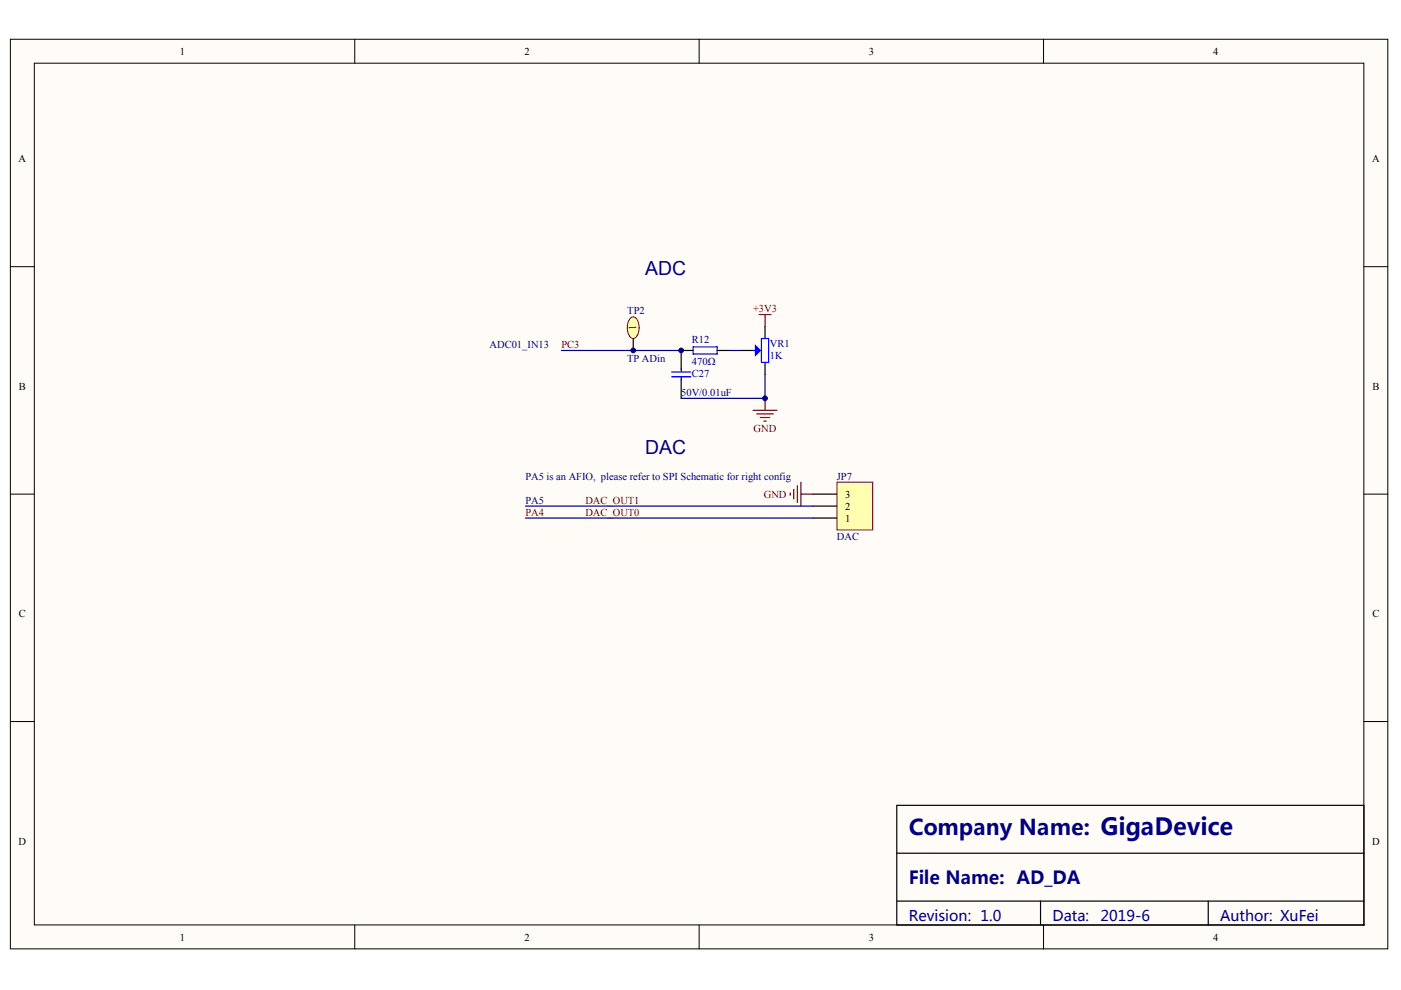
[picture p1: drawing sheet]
<svg xmlns="http://www.w3.org/2000/svg" width="297mm" height="210mm" viewBox="0 0 297 210" stroke-linecap="round" stroke-linejoin="round" font-family="sans-serif">
<defs><g id="words">
<text font-size="4.6" fill="#000080" x="192.7" y="177.1">Company Name: GigaDevice</text>
<g font-size="4.1" fill="#000080">
<text x="136.8" y="58.3">ADC</text>
<text x="136.8" y="96.3">DAC</text>
</g>
<text font-size="3.8" fill="#000080" x="192.7" y="187.5">File Name: AD_DA</text>
<g font-size="3.1" fill="#000080">
<text x="192.7" y="195.4">Revision: 1.0</text>
<text x="223.2" y="195.4">Data:</text>
<text x="233.3" y="195.4">2019-6</text>
<text x="258.7" y="195.4">Author: XuFei</text>
</g>
<g font-size="2.2">
<text x="38.2" y="11.6">1</text>
<text x="111.2" y="11.6">2</text>
<text x="184.2" y="11.6">3</text>
<text x="257.2" y="11.6">4</text>
<text x="4" y="34.4">A</text>
<text x="290.9" y="34.4">A</text>
<text x="134.9" y="70" transform="rotate(-90 134.9 70)">1</text>
<text x="4" y="82.6">B</text>
<text x="291" y="82.6">B</text>
<text x="179.2" y="105.5">3</text>
<text x="179.2" y="110.6">1</text>
<text x="179.2" y="108.1">2</text>
<text x="4" y="130.9">C</text>
<text x="291" y="130.9">C</text>
<text x="4" y="179.1">D</text>
<text x="290.9" y="179.1">D</text>
<text x="38.2" y="199.4">1</text>
<text x="111.2" y="199.4">2</text>
<text x="184.2" y="199.4">3</text>
<text x="257.2" y="199.4">4</text>
</g>
<g font-size="2.2" fill="#000080">
<text x="133" y="66.7">TP2</text>
<text x="103.8" y="73.8">ADC01_IN13</text>
<text x="133" y="76.9">TP ADin</text>
<text x="146.7" y="72.8">R12</text>
<text x="146.7" y="77.4">470Ω</text>
<text x="163.2" y="73.6">VR1</text>
<text x="163.2" y="76.1">1K</text>
<text x="144.4" y="84">50V/0.01uF</text>
<text x="146.7" y="79.9">C27</text>
<text x="111.4" y="101.7">PA5 is an AFIO, please refer to SPI Schematic for right config</text>
<text x="177.4" y="101.7">JP7</text>
<text x="111.4" y="106.8">PA5</text>
<text x="177.4" y="114.4">DAC</text>
</g>
<g font-size="2.2" fill="#800000">
<text x="159.7" y="66.2">+3V3</text>
<text x="119" y="73.8">PC3</text>
<text x="159.8" y="91.5">GND</text>
<text x="124.1" y="106.8">DAC_OUT1</text>
<text x="161.9" y="105.5">GND</text>
<text x="111.4" y="109.3">PA4</text>
<text x="124.1" y="109.3">DAC_OUT0</text>
</g>
</g></defs>
<g fill="#fffcf8" stroke="#000" stroke-width=".21">
<path d="M2.2 8.3h292v192.9h-292z"/>
<path d="M7.3 13.4h281.9v182.7h-281.9z"/>
</g>
<path d="M75.2 8.3v5.1M148.2 8.3v5.1M221.2 8.3v5.1M2.2 56.5h5.1M289.2 56.5h5.1M2.2 104.8h5.1M289.2 104.8h5.1M2.2 153h5.1M289.2 153h5.1M75.2 196.1v5.1M148.2 196.1v5.1M221.2 196.1v5.1" fill="none" stroke="#000" stroke-width=".21"/>
<path d="M147 74.3h-2.6v3.8M152 74.3h2.6M157.1 74.3h2.6M162.2 69.2v2.6M162.2 76.8v2.6M144.4 80.7v3.8M190.1 170.8h99.1v25.3h-99.1zM190.1 180.9h99.1M190.1 191.1h99.1M220.6 191.1v5M256.2 191.1v5" fill="none" stroke="#000" stroke-width=".25"/>
<path d="M160.9 66.7h2.6M162.2 66.7v2.5M159.7 87h5M160.4 87.8h3.6M161.2 88.5h2M161.9 89.3h.6M162.2 84.5v2.5" fill="none" stroke="#800000" stroke-width=".25"/>
<path d="M119 74.3h25.4M154.6 74.3h2.5M162.2 79.4v5.1h-17.8M111.4 107.3h61M111.4 109.8h61" fill="none" stroke="#000080" stroke-width=".25"/>
<path d="M142.4 78.9h4.1M142.4 79.9h4.1M144.4 78.1v.8M144.4 79.9v.8M147 73.5h5v1.6h-5zM159.7 74.3h1.7M161.4 71.8h1.6v5h-1.6z" fill="none" stroke="#00f" stroke-width=".25"/>
<path d="M160.2 73.3l1 1-1 1z" fill="#00f" stroke="#00f" stroke-width=".25"/>
<path d="M133.6 67.5a.88 .88 0 0 1 .9-.3 .88 .88 0 0 1 .6 .7 3.2 3.2 0 0 1-.5 3.8 1.09 1.09 0 0 1-1.4-1.1 3.5 3.5 0 0 1 .4-3.1z" fill="#ffffb0" stroke="#800000" stroke-width=".21"/>
<path d="M134.3 71.8v2.5" fill="none" stroke="#000" stroke-width=".25"/>
<path d="M177.4 102.2h7.6v10.2h-7.6z" fill="#ffffb0" stroke="#800000" stroke-width=".21"/>
<path d="M172.4 109.8h5M172.4 107.3h5M172.4 104.8h5" fill="none" stroke="#000" stroke-width=".25"/>
<path d="M167.5 104.5v.5M168.3 103.7v2.1M169.1 103v3.5M169.8 102.2v5.1M169.8 104.8h2.6" fill="none" stroke="#800000" stroke-width=".25"/>
<g fill="#000080" stroke="#000080" stroke-width=".21">
<circle cx="134.3" cy="74.3" r=".5"/>
<circle cx="144.4" cy="74.3" r=".5"/>
<circle cx="162.2" cy="84.4" r=".5"/>
</g>
<use href="#words"/>
</svg>
